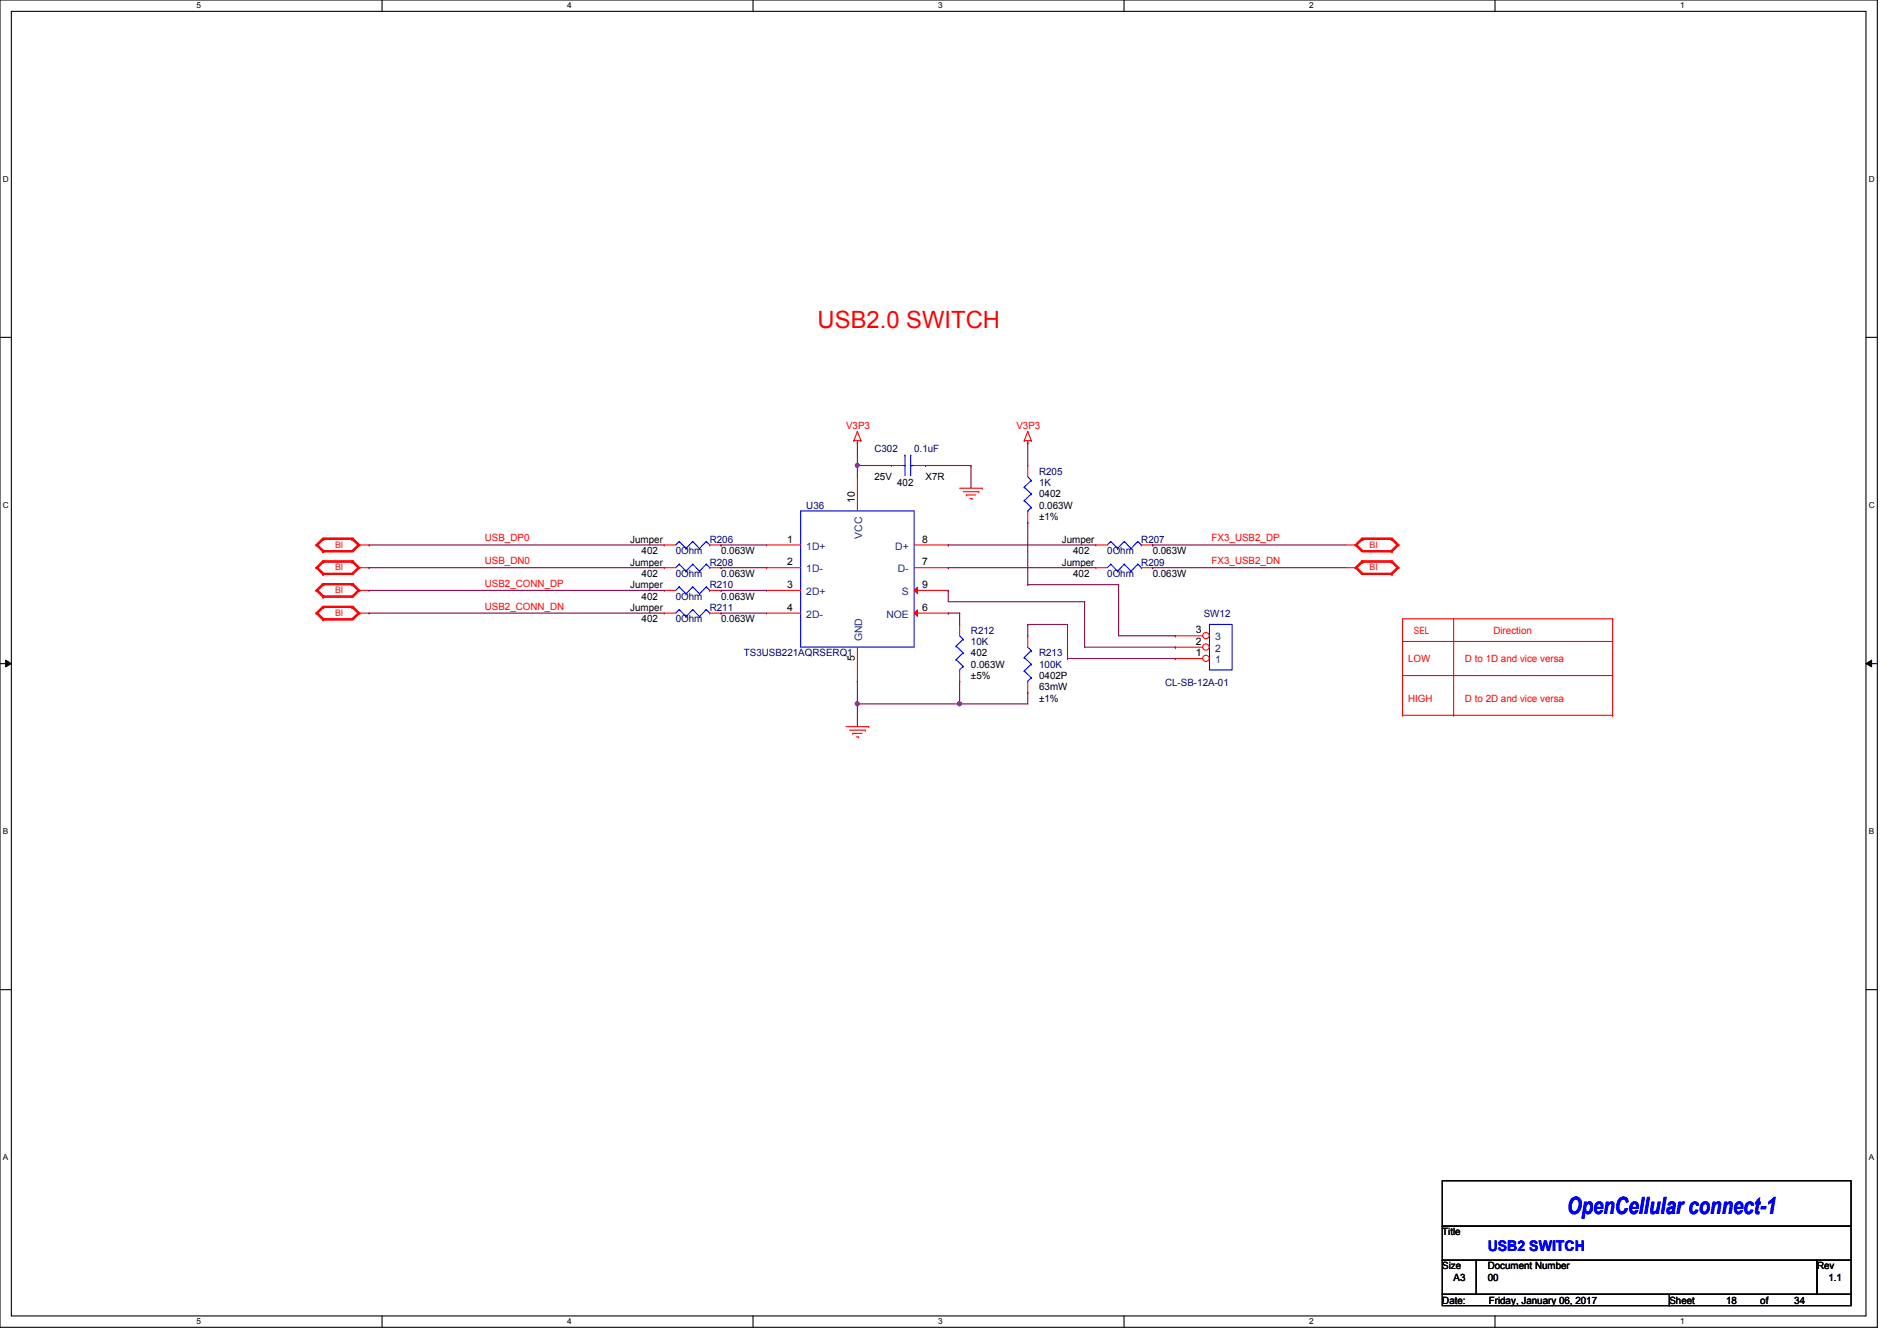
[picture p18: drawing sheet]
<svg xmlns="http://www.w3.org/2000/svg" width="297mm" height="210mm" viewBox="0 0 297 210" stroke-linecap="round" stroke-linejoin="round" font-family="sans-serif">
<defs><g id="words">
<text font-size="3.7" fill="#f00" x="128" y="51.4">USB2.0 SWITCH</text>
<text font-size="3.7" fill="#00f" x="245.4" y="190.2">OpenCellular connect-1</text>
<text font-size="2.3" fill="#00f" x="232.9" y="195.9">USB2 SWITCH</text>
<g font-size="1.6" fill="#f00">
<text x="132.5" y="67.2">V3P3</text>
<text x="159.1" y="67.2">V3P3</text>
<text x="75.9" y="84.8">USB_DP0</text>
<text x="75.9" y="88.3">USB_DN0</text>
<text x="189.7" y="84.8">FX3_USB2_DP</text>
<text x="189.7" y="88.3">FX3_USB2_DN</text>
<text x="75.9" y="91.9">USB2_CONN_DP</text>
<text x="75.9" y="95.5">USB2_CONN_DN</text>
<text x="221.4" y="99.2">SEL</text>
<text x="233.8" y="99.2">Direction</text>
<text x="220.5" y="103.7">LOW</text>
<text x="229.4" y="103.7">D to 1D and vice versa</text>
<text x="220.5" y="109.9">HIGH</text>
<text x="229.4" y="109.9">D to 2D and vice versa</text>
</g>
<g font-size="1.6" fill="#000080">
<text x="136.9" y="70.8">C302</text>
<text x="143.1" y="70.8">0.1uF</text>
<text x="162.7" y="74.3">R205</text>
<text x="162.7" y="76.1">1K</text>
<text x="126.2" y="79.7">U36</text>
<text x="105.8" y="86.8">0Ohm</text>
<text x="111.1" y="85">R206</text>
<text x="111.1" y="88.6">R208</text>
<text x="173.4" y="86.8">0Ohm</text>
<text x="178.7" y="88.6">R209</text>
<text x="178.7" y="85">R207</text>
<text x="105.8" y="93.9">0Ohm</text>
<text x="105.8" y="90.3">0Ohm</text>
<text x="111.1" y="92.1">R210</text>
<text x="111.1" y="95.7">R211</text>
<text x="173.4" y="90.3">0Ohm</text>
<text x="105.8" y="97.5">0Ohm</text>
<text x="152" y="99.2">R212</text>
<text x="152" y="101">10K</text>
<text x="188.5" y="96.6">SW12</text>
<text x="116.5" y="102.8">TS3USB221AQRSERQ1</text>
<text x="162.7" y="102.8">R213</text>
<text x="162.7" y="104.6">100K</text>
<text x="182.4" y="107.4">CL-SB-12A-01</text>
</g>
<g font-size="1.6">
<text x="136.9" y="75.2">25V</text>
<text x="140.5" y="76.1">402</text>
<text x="144.9" y="75.2">X7R</text>
<text x="162.7" y="77.9">0402</text>
<text x="133.9" y="78.8" transform="rotate(-90 133.9 78.8)">10</text>
<text x="162.7" y="79.7">0.063W</text>
<text x="162.7" y="81.4">±1%</text>
<text x="98.7" y="85">Jumper</text>
<text x="98.7" y="88.6">Jumper</text>
<text x="100.5" y="86.8">402</text>
<text x="112.9" y="86.8">0.063W</text>
<text x="123.2" y="85">1</text>
<text x="123.2" y="88.5">2</text>
<text x="144.4" y="88.5">7</text>
<text x="144.4" y="85">8</text>
<text x="166.2" y="88.6">Jumper</text>
<text x="166.2" y="85">Jumper</text>
<text x="168" y="86.8">402</text>
<text x="180.5" y="86.8">0.063W</text>
<text x="98.7" y="92.1">Jumper</text>
<text x="98.7" y="95.7">Jumper</text>
<text x="100.5" y="93.9">402</text>
<text x="100.5" y="90.3">402</text>
<text x="112.9" y="93.9">0.063W</text>
<text x="112.9" y="90.3">0.063W</text>
<text x="123.2" y="92.1">3</text>
<text x="123.2" y="95.6">4</text>
<text x="144.4" y="95.6">6</text>
<text x="144.4" y="92.1">9</text>
<text x="168" y="90.3">402</text>
<text x="180.5" y="90.3">0.063W</text>
<text x="100.5" y="97.5">402</text>
<text x="112.9" y="97.5">0.063W</text>
<text x="187.2" y="101">2</text>
<text x="187.2" y="99.2">3</text>
<text x="133.9" y="103.5" transform="rotate(-90 133.9 103.5)">5</text>
<text x="152" y="102.8">402</text>
<text x="152" y="104.6">0.063W</text>
<text x="152" y="106.3">±5%</text>
<text x="162.7" y="106.3">0402P</text>
<text x="187.2" y="102.7">1</text>
<text x="162.7" y="109.9">±1%</text>
<text x="162.7" y="108.1">63mW</text>
<text x="225.8" y="193.5">Title</text>
<text x="225.8" y="198.8">Size</text>
<text x="227.6" y="200.6">A3</text>
<text x="232.9" y="198.8">Document Number</text>
<text x="232.9" y="200.6">00</text>
<text x="284.5" y="198.8">Rev</text>
<text x="286.3" y="200.6">1.1</text>
<text x="225.8" y="204.1">Date:</text>
<text x="233.1" y="204.1">Friday, January 06, 2017</text>
<text x="261.4" y="204.1">Sheet</text>
<text x="270.3" y="204.1">18</text>
<text x="275.6" y="204.1">of</text>
<text x="280.9" y="204.1">34</text>
</g>
<g font-size="1.6" fill="#004080">
<text x="126.2" y="86.1">1D+</text>
<text x="126.2" y="89.6">1D-</text>
<text x="135" y="84.4" transform="rotate(-90 135 84.4)">VCC</text>
<text x="140.2" y="86.1">D+</text>
<text x="140.5" y="89.6">D-</text>
<text x="126.2" y="93.2">2D+</text>
<text x="141.2" y="93.2">S</text>
<text x="126.2" y="96.7">2D-</text>
<text x="135" y="100.5" transform="rotate(-90 135 100.5)">GND</text>
<text x="138.8" y="96.7">NOE</text>
<text x="190.2" y="100.3">3</text>
<text x="190.2" y="103.8">1</text>
<text x="190.2" y="102.1">2</text>
</g>
<g font-size="1.4" fill="#f00">
<text x="52.5" y="85.8">BI</text>
<text x="52.5" y="89.3">BI</text>
<text x="214.4" y="85.8">BI</text>
<text x="214.4" y="89.3">BI</text>
<text x="52.5" y="92.9">BI</text>
<text x="52.5" y="96.4">BI</text>
</g>
<g font-size="1.3">
<text x="30.8" y="1.3">5</text>
<text x="88.8" y="1.3">4</text>
<text x="146.9" y="1.3">3</text>
<text x="205" y="1.3">2</text>
<text x="263.1" y="1.3">1</text>
<text x=".5" y="28.4">D</text>
<text x="292.6" y="28.4">D</text>
<text x=".5" y="79.5">C</text>
<text x="292.6" y="79.5">C</text>
<text x=".5" y="130.6">B</text>
<text x="292.6" y="130.6">B</text>
<text x=".5" y="181.7">A</text>
<text x="292.6" y="181.7">A</text>
<text x="30.8" y="207.4">5</text>
<text x="88.8" y="207.4">4</text>
<text x="146.9" y="207.4">3</text>
<text x="205" y="207.4">2</text>
<text x="263.1" y="207.4">1</text>
</g>
</g></defs>
<path d="M0 0h293.9v207.9h-293.9zM1.8 1.8h290.3v204.3h-290.3z" fill="none" stroke="#000" stroke-width=".17"/>
<g fill="#fff">
<path d="M30.8 .2h.7v1.4h-.7z"/>
<path d="M30.8 206.2h.7v1.4h-.7z"/>
</g>
<path d="M59.8 0v1.8M59.8 206.1v1.8" fill="none" stroke="#000" stroke-width=".17"/>
<g fill="#fff">
<path d="M88.8 .2h.7v1.4h-.7z"/>
<path d="M88.8 206.2h.7v1.4h-.7z"/>
</g>
<path d="M117.9 0v1.8M117.9 206.1v1.8" fill="none" stroke="#000" stroke-width=".17"/>
<g fill="#fff">
<path d="M146.9 .2h.7v1.4h-.7z"/>
<path d="M146.9 206.2h.7v1.4h-.7z"/>
</g>
<path d="M176 0v1.8M176 206.1v1.8" fill="none" stroke="#000" stroke-width=".17"/>
<g fill="#fff">
<path d="M205 .2h.7v1.4h-.7z"/>
<path d="M205 206.2h.7v1.4h-.7z"/>
</g>
<path d="M234.1 0v1.8M234.1 206.1v1.8" fill="none" stroke="#000" stroke-width=".17"/>
<g fill="#fff">
<path d="M263.1 .2h.6v1.4h-.6z"/>
<path d="M263.1 206.2h.6v1.4h-.6z"/>
<path d="M.5 27.3h.9v1.4h-.9z"/>
<path d="M292.6 27.3h.9v1.4h-.9z"/>
<path d="M.5 78.4h.9v1.4h-.9z"/>
<path d="M292.6 78.4h.9v1.4h-.9z"/>
</g>
<path d="M0 52.8h1.8M292.1 52.8h1.8" fill="none" stroke="#000" stroke-width=".17"/>
<g fill="#fff">
<path d="M.5 129.5h.8v1.4h-.8z"/>
<path d="M292.6 129.5h.8v1.4h-.8z"/>
</g>
<path d="M0 103.9h1.8M292.1 103.9h1.8" fill="none" stroke="#000" stroke-width=".17"/>
<path d="M.9 103.4l.9 .5-.9 .5zM292.1 103.9l.9-.5v1z" fill="#000"/>
<path d="M.9 103.4l.9 .5-.9 .5zM292.1 103.9l.9-.5v1z" fill="none" stroke="#000" stroke-width=".16"/>
<g fill="#fff">
<path d="M.5 180.5h.8v1.4h-.8z"/>
<path d="M292.6 180.5h.8v1.4h-.8z"/>
</g>
<path d="M0 155h1.8M292.1 155h1.8M225.8 184.9h64v7.1h-64zM225.8 192h64v5.4h-64zM225.8 197.4h5.3v5.3h-5.3zM231.1 197.4h53.4v5.3h-53.4zM284.5 197.4h5.3v5.3h-5.3zM225.8 202.7h35.6v1.8h-35.6zM261.4 202.7h28.4v1.8h-28.4z" fill="none" stroke="#000" stroke-width=".17"/>
<g fill="none" stroke="#f00" stroke-width=".17">
<path d="M133.7 69h.1M133.7 69h1.1M134.2 69.3h.1M134.2 67.6h.1M134.2 69v.3M134.2 67.6l-.5 1.4M134.2 67.6l.6 1.4M134.8 69h.1M139.6 72.9h.1M139.6 72.9h1.8M143.1 72.9h1.8M144.9 72.9h.1"/>
<path d="M150.2 76.5h3.6M150.8 77h2.4M151.3 77.5h.1M151.3 77.5h1.4M151.8 78.1h.4M152.2 78.1h.1M153.2 77h.1M153.8 76.5h.1M160.4 69h.1M160.4 69h1.1M160.9 69.3h.1M160.9 67.6h.1"/>
<path d="M160.9 72.9h.1M160.9 69v.3M160.9 72.9v1.8M160.9 67.6l-.5 1.4M160.9 67.6l.6 1.4M161.5 69h.1M49.4 92.5h.1M49.4 96h.1M49.4 85.3h.1M49.4 88.9h.1M49.4 92.5l1.1 1M49.4 96l1.1 1.1"/>
<path d="M49.4 85.3l1.1 1.1M49.4 88.9l1.1 1.1M49.6 92.5h.1M49.6 96h.1M49.6 85.3h.1M49.6 88.9h.1M49.6 92.5l1.1 1M49.6 92.5l1.1 .8M49.6 96l1.1 1.1M49.6 96l1.1 .9M49.6 85.3l1.1 1.1M49.6 85.3l1.1 .9"/>
<path d="M49.6 88.9l1.1 1.1M49.6 88.9l1.1 .9M49.8 92.5h.1M49.8 96h.1M49.8 85.3h.1M49.8 88.9h.1M49.8 92.5l.9 .8M49.8 96l.9 .9M49.8 85.3l.9 .9M49.8 88.9l.9 .9M50.5 93.5h.1M50.5 91.4h.1"/>
<path d="M50.5 97.1h.1M50.5 95h.1M50.5 86.4h.1M50.5 84.3h.1M50.5 90h.1M50.5 87.8h.1M50.5 84.3h4.8M50.5 87.8h4.8M50.5 91.4h4.8M50.5 91.4l-1.1 1.1M50.5 95h4.8M50.5 95l-1.1 1"/>
<path d="M50.5 84.3l-1.1 1M50.5 87.8l-1.1 1.1M50.7 93.5h.1M50.7 91.4h.1M50.7 93.3h.1M50.7 91.6h.1M50.7 97.1h.1M50.7 95h.1M50.7 96.9h.1M50.7 95.1h.1M50.7 86.4h.1M50.7 84.3h.1"/>
<path d="M50.7 86.2h.1M50.7 84.5h.1M50.7 90h.1M50.7 87.8h.1M50.7 89.8h.1M50.7 88h.1M50.7 96.9h4.4M50.7 86.2h4.4M50.7 84.5h4.4M50.7 89.8h4.4M50.7 88h4.4M50.7 91.4l-1.1 1.1"/>
<path d="M50.7 93.3h4.4M50.7 91.6h4.4M50.7 91.6l-1.1 .9M50.7 91.6l-.9 .9M50.7 95l-1.1 1M50.7 95.1h4.4M50.7 95.1l-1.1 .9M50.7 95.1l-.9 .9M50.7 84.3l-1.1 1M50.7 84.5l-1.1 .8M50.7 84.5l-.9 .8M50.7 87.8l-1.1 1.1"/>
<path d="M50.7 88l-1.1 .9M50.7 88l-.9 .9M55.1 91.6h.1M55.1 91.4h.1M55.1 95.1h.1M55.1 95h.1M55.1 84.5h.1M55.1 84.3h.1M55.1 88h.1M55.1 87.8h.1M55.1 91.6l.9 .9M55.1 91.6l1.1 .9"/>
<path d="M55.1 91.4l1.1 1.1M55.1 95.1l.9 .9M55.1 95.1l1.1 .9M55.1 95l1.1 1M55.1 84.5l.9 .8M55.1 84.5l1.1 .8M55.1 84.3l1.1 1M55.1 88l.9 .9M55.1 88l1.1 .9M55.1 87.8l1.1 1.1M55.3 91.4h.1M55.3 95h.1"/>
<path d="M55.3 84.3h.1M55.3 87.8h.1M55.3 91.4l1 1.1M55.3 95l1 1M55.3 84.3l1 1M55.3 87.8l1 1.1M56 92.5h.1M56 96h.1M56 85.3h.1M56 88.9h.1M56 85.3h1.8M56 88.9h1.8"/>
<path d="M56 92.5l-.9 .8M56 92.5h1.8M56 96l-.9 .9M56 96h1.8M56 85.3l-.9 .9M56 88.9l-.9 .9M56.2 92.5h.1M56.2 96h.1M56.2 85.3h.1M56.2 88.9h.1M56.2 92.5l-1.1 .8M56.2 92.5l-1.1 1"/>
<path d="M56.2 96l-1.1 .9M56.2 96l-1.1 1.1M56.2 85.3l-1.1 .9M56.2 85.3l-1.1 1.1M56.2 88.9l-1.1 .9M56.2 88.9l-1.1 1.1M56.3 92.5h.1M56.3 96h.1M56.3 85.3h.1M56.3 88.9h.1M56.3 85.3l-1 1.1h-4.8M56.3 88.9l-1 1.1h-4.8"/>
<path d="M56.3 92.5l-1 1h-4.8M56.3 96l-1 1.1h-4.8M104 92.5h.1M104 96h.1M104 85.3h.1M104 85.3h1.8M104 92.5h1.8M104 96h1.8M111.1 85.3h1.8M111.1 92.5h1.8M111.1 96h1.8M112.9 92.5h.1"/>
<path d="M112.9 96h.1M112.9 85.3h.1M160.9 99.6h.1M160.9 81.8h.1M160.9 80v1.8M160.9 99.6v1.7M210.7 85.3h1.8M210.7 88.9h1.8M212.1 85.3h.1M212.1 88.9h.1M212.1 85.3l1.1 1.1h4.8M212.1 88.9l1.1 1.1h4.8"/>
<path d="M212.3 85.3h.1M212.3 88.9h.1M212.3 85.3l1.1 .9M212.3 85.3l1.1 1.1M212.3 88.9l1.1 .9M212.3 88.9l1.1 1.1M212.5 85.3h.1M212.5 88.9h.1M212.5 85.3l.9 .9M212.5 88.9l.9 .9M213.2 84.3h.1M213.2 87.8h.1"/>
<path d="M213.2 84.3l-1.1 1M213.2 84.3h4.8M213.2 87.8l-1.1 1.1M213.2 87.8h4.8M213.4 84.5h.1M213.4 84.3h.1M213.4 88h.1M213.4 87.8h.1M213.4 84.5l-.9 .8M213.4 84.5l-1.1 .8M213.4 84.3l-1.1 1M213.4 86.2h4.4"/>
<path d="M213.4 84.5h4.4M213.4 88l-.9 .9M213.4 88l-1.1 .9M213.4 87.8l-1.1 1.1M213.4 89.8h4.4M213.4 88h4.4M217.8 86.4h.1M217.8 84.3h.1M217.8 86.2h.1M217.8 84.5h.1M217.8 90h.1M217.8 87.8h.1"/>
<path d="M217.8 89.8h.1M217.8 88h.1M217.8 84.3l1.1 1M217.8 84.5l1.1 .8M217.8 84.5l.9 .8M217.8 87.8l1.1 1.1M217.8 88l1.1 .9M217.8 88l.9 .9M218 86.4h.1M218 84.3h.1M218 90h.1M218 87.8h.1"/>
<path d="M218 84.3l1 1M218 87.8l1 1.1M218.7 85.3h.1M218.7 88.9h.1M218.7 85.3l-.9 .9M218.7 88.9l-.9 .9M218.9 85.3h.1M218.9 88.9h.1M218.9 85.3l-1.1 1.1M218.9 85.3l-1.1 .9M218.9 88.9l-1.1 1.1M218.9 88.9l-1.1 .9"/>
<path d="M219 85.3h.1M219 88.9h.1M219 85.3l-1 1.1M219 88.9l-1 1.1M227.6 96.9v15.1M252.5 96.9h.1M252.5 96.9h-32.9v15.1M252.5 96.9v15.1M132.5 113.8h3.5M133 114.3h2.5M133.5 114.9h.1M133.5 114.9h1.5"/>
<path d="M134.1 115.4h.3M134.4 115.4h.1M135.5 114.3h.1M136 113.8h.1M160.9 108.5h.1M160.9 106.7v1.8M219.6 112h.1M219.6 100.5h32.9M219.6 105.8h32.9M219.6 112h32.9M227.6 112h.1M252.5 100.5h.1"/>
<path d="M252.5 105.8h.1M252.5 112h.1"/>
</g>
<g fill="none" stroke="#00f" stroke-width=".17">
<path d="M141.4 72.9h.3M141.7 72.9h.1M141.7 71.3h.1M141.7 71.3v3.2M142.6 71.3h.1M142.6 72.9h.1M142.6 72.9h.5M142.6 71.3v3.2M160.4 78.4h.1M160.4 76.3h.1M160.4 78.4l1.1 1.1M160.4 76.3l1.1 1"/>
<path d="M160.9 74.7l.6 .5M161.5 79.5h.1M161.5 77.3h.1M161.5 75.2h.1M161.5 79.5l-.6 .5M161.5 77.3l-1.1 1.1M161.5 75.2l-1.1 1.1M106.3 91.9h.1M106.3 95.5h.1M106.3 84.8h.1M106.3 91.9l-.5 .6M106.3 91.9l1.1 1.1"/>
<path d="M106.3 95.5l-.5 .5M106.3 95.5l1.1 1.1M106.3 84.8l-.5 .5M106.3 84.8l1.1 1.1M107.4 93h.1M107.4 96.6h.1M107.4 85.9h.1M108.5 91.9h.1M108.5 95.5h.1M108.5 84.8h.1M108.5 91.9l-1.1 1.1M108.5 91.9l1 1.1"/>
<path d="M108.5 95.5l-1.1 1.1M108.5 95.5l1 1.1M108.5 84.8l-1.1 1.1M108.5 84.8l1 1.1M109.5 93h.1M109.5 96.6h.1M109.5 85.9h.1M110.6 91.9h.1M110.6 95.5h.1M110.6 84.8h.1M110.6 91.9l-1.1 1.1M110.6 91.9l.5 .6"/>
<path d="M110.6 95.5l-1.1 1.1M110.6 95.5l.5 .5M110.6 84.8l-1.1 1.1M110.6 84.8l.5 .5M111.1 92.5h.1M111.1 96h.1M111.1 85.3h.1M160.9 80h.1M189.4 97.8h3.5v7.1h-3.5zM160.4 105.1h.1M160.4 103h.1M160.4 105.1l1.1 1"/>
<path d="M160.4 103l1.1 1M160.9 106.7h.1M160.9 101.3l.6 .6M161.5 106.1h.1M161.5 104h.1M161.5 101.9h.1M161.5 106.1l-.6 .6M161.5 104l-1.1 1.1M161.5 101.9l-1.1 1.1"/>
</g>
<circle cx="188.8" cy="103.1" r=".5" fill="#fff"/>
<g fill="none" stroke="#f00" stroke-width=".17">
<path d="M184 103.1h.1M184 103.1h4.3"/>
<circle cx="188.8" cy="103.1" r=".5"/>
</g>
<circle cx="188.8" cy="101.3" r=".5" fill="#fff"/>
<g fill="none" stroke="#f00" stroke-width=".17">
<path d="M184 101.3h.1M184 101.3h4.3"/>
<circle cx="188.8" cy="101.3" r=".5"/>
</g>
<circle cx="188.8" cy="99.5" r=".5" fill="#fff"/>
<g fill="none" stroke="#f00" stroke-width=".17">
<path d="M104 88.9h.1M104 88.9h1.8M111.1 88.9h1.8M112.9 88.9h.1M120 85.3h.1M120 88.9h.1M120 92.5h.1M120 96h.1M120 88.9h5.3M120 85.3h5.3M120 92.5h5.3M120 96h5.3"/>
<path d="M171.6 88.9h.1M171.6 88.9h1.8M178.7 88.9h1.8M180.5 88.9h.1M184 99.6h.1M184 99.6h4.3"/>
<circle cx="188.8" cy="99.5" r=".5"/>
</g>
<g fill="none" stroke="#00f" stroke-width=".17">
<path d="M106.3 88.3h.1M106.3 88.3l-.5 .6M106.3 88.3l1.1 1.2M107.4 89.5h.1M108.5 88.3h.1M108.5 88.3l-1.1 1.2M108.5 88.3l1 1.2M109.5 89.5h.1M110.6 88.3h.1M110.6 88.3l-1.1 1.2M110.6 88.3l.5 .6M111.1 88.9h.1"/>
<path d="M125.3 80h17.8v21.3h-17.8zM173.9 88.3h.1M173.9 88.3l-.5 .6M173.9 88.3l1.1 1.2M175 89.5h.1M176 88.3h.1M176 88.3l-1 1.2M176 88.3l1.1 1.2M177.1 89.5h.1M178.1 88.3h.1M178.1 88.3l-1 1.2M178.1 88.3l.6 .6"/>
<path d="M178.7 88.9h.1"/>
</g>
<path d="M143.1 96l.5-.5v1z" fill="#f00"/>
<path d="M143.1 96l.5-.5v1zM143.1 96h5.4M143.1 88.9h5.4M143.1 85.3h5.4M148.5 96h.1M148.5 88.9h.1M148.5 85.3h.1" fill="none" stroke="#f00" stroke-width=".17"/>
<path d="M143.1 92.5l.5-.6v1.1z" fill="#f00"/>
<g fill="none" stroke="#f00" stroke-width=".17">
<path d="M134.2 74.7h.1M134.2 74.7v5.3M143.1 92.5l.5-.6v1.1zM143.1 92.5h5.4M148.5 92.5h.1M150.2 97.8h.1M150.2 97.8v1.8M171.6 85.3h.1M171.6 85.3h1.8M178.7 85.3h1.8M180.5 85.3h.1M134.2 106.7h.1"/>
<path d="M134.2 101.3v5.4M150.2 106.7h.1M150.2 104.9v1.8"/>
</g>
<g fill="none" stroke="#00f" stroke-width=".17">
<path d="M150.2 99.6l.6 .5M173.9 84.8h.1M173.9 84.8l-.5 .5M173.9 84.8l1.1 1.1M175 85.9h.1M176 84.8h.1M176 84.8l-1 1.1M176 84.8l1.1 1.1M177.1 85.9h.1M178.1 84.8h.1M178.1 84.8l-1 1.1M178.1 84.8l.6 .5"/>
<path d="M178.7 85.3h.1M149.7 103.3h.1M149.7 101.2h.1M149.7 103.3l1.1 1.1M149.7 101.2l1.1 1M150.2 104.9h.1M150.8 104.4h.1M150.8 102.2h.1M150.8 100.1h.1M150.8 104.4l-.6 .5M150.8 102.2l-1.1 1.1M150.8 100.1l-1.1 1.1"/>
</g>
<path d="M134.2 69.3h.1M134.2 72.9h.1M134.2 69.3v5.4M134.2 72.9h5.4M144.9 72.9h.1M144.9 72.9h7.1M152 72.9h.1M152 72.9v3.6" fill="none" stroke="#800040" stroke-width=".17"/>
<circle cx="134.2" cy="72.9" r=".32" fill="#f0f"/>
<circle cx="134.2" cy="72.9" r=".32" fill="none" stroke="#f0f" stroke-width=".17"/>
<g fill="none" stroke="#800040" stroke-width=".17">
<path d="M57.8 92.5h.1M57.8 96h.1M57.8 85.3h.1M57.8 88.9h.1M57.8 85.3h46.2M57.8 88.9h46.2M57.8 92.5h46.2M57.8 96h46.2M112.9 85.3h.1M112.9 88.9h.1M112.9 92.5h.1M112.9 96h.1"/>
<path d="M112.9 85.3h7.1M112.9 88.9h7.1M112.9 92.5h7.1M112.9 96h7.1M148.5 85.3h.1M148.5 88.9h.1M148.5 96h.1M148.5 85.3h23.1M148.5 88.9h23.1M148.5 96h1.7M150.2 96h.1M150.2 96v1.8"/>
<path d="M180.5 85.3h.1M180.5 88.9h.1M180.5 85.3h30.2M180.5 88.9h30.2M134.2 106.7h.1M134.2 110.2h.1M134.2 106.7v3.5M150.2 106.7h.1M150.2 106.7v3.5h-16"/>
</g>
<circle cx="150.2" cy="110.2" r=".32" fill="#f0f"/>
<circle cx="150.2" cy="110.2" r=".32" fill="none" stroke="#f0f" stroke-width=".17"/>
<circle cx="134.2" cy="110.2" r=".32" fill="#f0f"/>
<circle cx="134.2" cy="110.2" r=".32" fill="none" stroke="#f0f" stroke-width=".17"/>
<g fill="none" stroke="#800040" stroke-width=".17">
<path d="M160.9 69.3h.1M160.9 69.3v3.6M148.5 92.5h.1M148.5 92.5v1.7h21.3M160.9 81.8h.1M160.9 91.6h.1M160.9 97.8h.1M160.9 81.8v9.8M160.9 97.8v1.8M160.9 91.6h14.2M160.9 97.8h6.2M167.1 97.8h.1"/>
<path d="M167.1 97.8v5.3M169.8 94.2h.1M169.8 94.2v7.1h14.2M175.1 91.6h.1M175.1 91.6v8h8.9M184 99.6h.1M134.2 110.2h.1M134.2 110.2v3.6M150.2 110.2h.1M160.9 108.5h.1M160.9 108.5v1.7h-10.7M167.1 103.1h.1"/>
<path d="M167.1 103.1h16.9M184 101.3h.1M184 103.1h.1"/>
</g>
<circle cx="134.2" cy="72.9" r=".32" fill="#f0f"/>
<circle cx="134.2" cy="72.9" r=".32" fill="none" stroke="#f0f" stroke-width=".17"/>
<circle cx="150.2" cy="110.2" r=".32" fill="#f0f"/>
<circle cx="150.2" cy="110.2" r=".32" fill="none" stroke="#f0f" stroke-width=".17"/>
<circle cx="134.2" cy="110.2" r=".32" fill="#f0f"/>
<circle cx="134.2" cy="110.2" r=".32" fill="none" stroke="#f0f" stroke-width=".17"/>
<use href="#words"/>
</svg>
